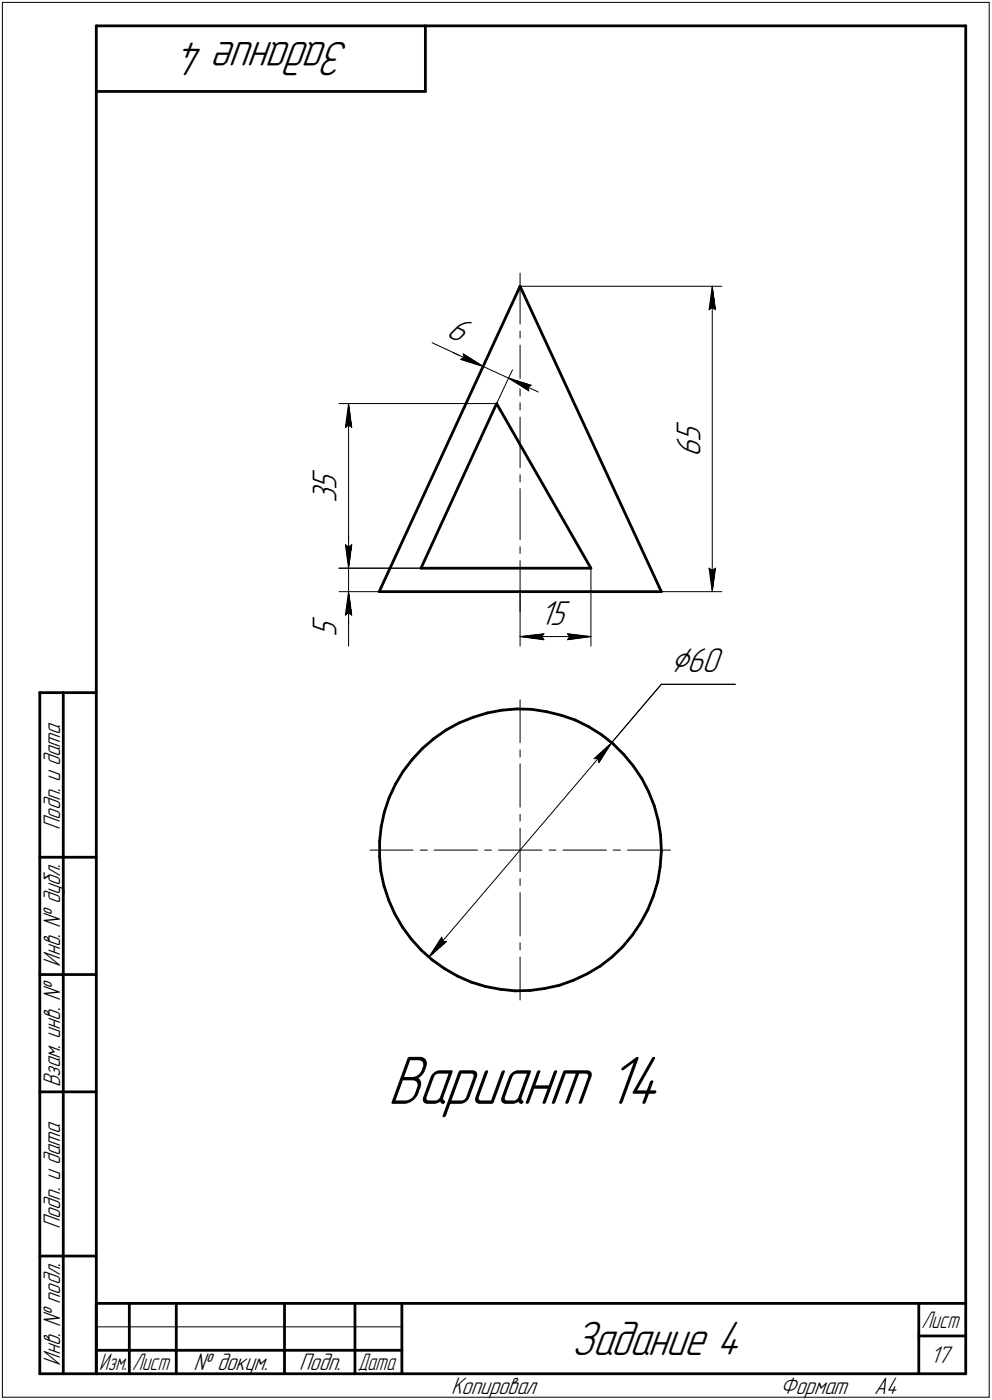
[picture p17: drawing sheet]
<svg xmlns="http://www.w3.org/2000/svg" width="211mm" height="298mm" viewBox="0 0 211 298" stroke-linecap="round" stroke-linejoin="round" font-family="sans-serif">
<defs><g id="words">
<text font-size="15.6" x="82.5" y="235">Вариант 14</text>
<g font-size="10.9">
<text x="74.4" y="9" transform="rotate(-180 74.4 9)">Задание 4</text>
<text x="121.6" y="288.5">Задание 4</text>
</g>
<text font-size="8.5" x="142.7" y="143.1">Ç60</text>
<g font-size="7.8">
<text x="94.8" y="71.5" transform="rotate(25 94.8 71.5)">6</text>
<text x="149" y="94.2" transform="rotate(-90 149 94.2)">5</text>
<text x="149" y="97.4" transform="rotate(-90 149 97.4)">6</text>
<text x="71.6" y="107.2" transform="rotate(-90 71.6 107.2)">3</text>
<text x="71.6" y="104.4" transform="rotate(-90 71.6 104.4)">5</text>
<text x="71.6" y="135.6" transform="rotate(-90 71.6 135.6)">5</text>
<text x="114.8" y="133">15</text>
</g>
<g font-size="5.4">
<text x="12.8" y="176.7" transform="rotate(-90 12.8 176.7)">Подп. и дата</text>
<text x="12.8" y="205.8" transform="rotate(-90 12.8 205.8)">Инв. № дубл.</text>
<text x="12.8" y="231.6" transform="rotate(-90 12.8 231.6)">Взам. инв. №</text>
<text x="12.8" y="261.7" transform="rotate(-90 12.8 261.7)">Подп. и дата</text>
<text x="12.8" y="290.8" transform="rotate(-90 12.8 290.8)">Инв. № подл.</text>
<text x="41.2" y="291.8">№ докум.</text>
<text x="63.6" y="291.8">Подп.</text>
<text x="198" y="290.3">17</text>
<text x="96" y="296.8">Копировал</text>
<text x="166" y="296.8">Формат</text>
<text x="186" y="296.8">A4</text>
</g>
<g font-size="5.3">
<text x="196.1" y="282.8">Лист</text>
<text x="21.1" y="291.8">Изм.</text>
<text x="28.1" y="291.8">Лист</text>
<text x="76.1" y="291.8">Дата</text>
</g>
</g></defs>
<g fill="none" stroke="#000" stroke-width=".59">
<path d="M20.5 5.5v287zM20.5 5.5h185zM20.5 19.5h70zM90.5 5.5v14zM205.5 5.5v287zM110.7 61l-30 65zM110.7 61l30 65zM105.7 85.9l20 35.1zM105.7 85.9l-16.1 35.1zM80.7 126h60zM89.6 121h36.1zM8.5 147.5v145z"/>
<path d="M8.5 147.5h12zM13.5 147.5v145zM89.9 159.3l2.4-2zM89.9 159.3l-2.2 2.4zM92.3 157.3l2.6-1.9zM94.9 155.4l2.8-1.5zM97.7 153.9l3-1.2zM100.7 152.7l3-.9zM103.7 151.8l3.1-.6zM106.8 151.2l3.2-.2zM110 151h3.2zM113.2 151l3.1 .6z"/>
<path d="M116.3 151.6l3.2 .7zM119.5 152.3l2.9 1zM122.4 153.3l2.9 1.5zM125.3 154.8l2.7 1.7zM128 156.5l2.5 1.9zM130.5 158.4l2.3 2.3zM80.8 179.2v3.2zM81.1 176l-.3 3.2zM81.8 172.9l-.7 3.1zM82.8 169.8l-1 3.1zM84.2 167l-1.4 2.8zM85.8 164.3l-1.6 2.7z"/>
<path d="M87.7 161.7l-1.9 2.6zM132.8 160.7l2 2.5zM134.8 163.2l1.8 2.6zM136.6 165.8l1.4 2.8zM138 168.6l1.2 2.9zM139.2 171.5l.8 3.2zM140 174.7l.5 3.1zM140.5 177.8l.2 3.2zM8.5 182.5h12zM80.8 182.4l.2 3.1zM81 185.5l.7 3.1zM81.7 188.6l1 3.1z"/>
<path d="M82.7 191.7l1.3 2.9zM84 194.6l1.6 2.8zM85.6 197.4l1.9 2.5zM87.5 199.9l2.1 2.4zM134.5 199.1l-2 2.5zM136.3 196.5l-1.8 2.6zM137.8 193.7l-1.5 2.8zM139 190.8l-1.2 2.9zM140 187.7l-1 3.1zM140.5 184.6l-.5 3.1zM140.7 181.4l-.2 3.2zM140.7 181v.4z"/>
<path d="M8.5 207.5h12zM89.6 202.3l2.3 2.1zM91.9 204.4l2.7 1.8zM94.6 206.2l2.8 1.7zM97.4 207.9l2.8 1.2zM100.2 209.1l3.1 1zM103.3 210.1l3.1 .6zM106.4 210.7l3.2 .3zM109.6 211l3.2-.1zM112.8 210.9l3.1-.4zM115.9 210.5l3.1-.7zM119 209.8l3.1-1.1z"/>
<path d="M122.1 208.7l2.9-1.4zM125 207.3l2.7-1.6zM127.7 205.7l2.5-1.9zM130.2 203.8l2.3-2.2zM8.5 232.5h12zM8.5 267.5h12zM20.5 277.5h185zM20.5 277.5v15zM27.5 277.5v15zM37.5 277.5v15zM60.5 277.5v15zM75.5 277.5v15z"/>
<path d="M85.5 277.5v15zM195.5 277.5v15zM8.5 292.5h12zM20.5 292.5h185zM20.5 287.5h7zM27.5 287.5h10zM37.5 287.5h23zM60.5 287.5h15zM75.5 287.5h10zM195.5 284.5h10z"/>
</g>
<g fill="none" stroke="#000" stroke-width=".21">
<path d="M.5 .5v297zM.5 .5h210zM210.5 .5v297zM110.7 58.2v10.8zM91.9 73l11 5.1zM96.4 75.1l6.5 3zM98 76.5l.7-.4zM98 76.5l4.9 1.6zM98.6 75.4l4.3 2.7zM98.6 75.4l.1 .7zM102.9 78.1l5.3 2.4zM103.6 76.2l-3.3 7.3z"/>
<path d="M109.1 78.7l-3.4 7.2zM110.7 73.5v10.8zM110.7 70.5v1.5zM110.7 61h42.9zM150.9 66l.7-.6zM151.6 61l.6 5zM151.6 65.4l.6 .6zM151.6 61l-.7 5zM151.6 61v65zM72.1 85.9h33.6zM73.5 91l.7-.5zM74.2 85.9l.6 5.1z"/>
<path d="M74.2 90.5l.6 .5zM74.2 85.9l-.7 5.1zM74.2 85.9v35.1zM108.2 80.5l4.3 2.7zM108.2 80.5l4.8 1.5zM108.2 80.5l6.4 3zM110.7 88.8v10.8zM110.7 85.8v1.5zM112.3 82.4l.2 .8zM112.3 82.4l.7-.4zM73.5 116l.7 .5zM73.5 116l.7 5z"/>
<path d="M74.2 116.5l.6-.5zM74.2 114v7zM74.8 116l-.6 5zM110.7 119.4v10.8zM110.7 116.4v1.5zM110.7 104.1v10.8zM110.7 101.1v1.5zM72.1 126h8.6zM72.1 121h33.6zM73.5 131l.7-.5zM74.2 126v11.6zM74.2 126l-.7 5z"/>
<path d="M74.2 130.5l.6 .5zM74.2 126l.6 5zM74.2 126v7zM74.2 121v5zM110.7 126v11.6zM110.7 135.6l5-.6zM110.7 135.6l5 .6zM110.7 135.6h15zM115.2 135.6l.5 .6zM115.7 135l-.5 .6zM120.7 136.2l5-.6zM120.7 135l.5 .6z"/>
<path d="M120.7 135l5 .6zM121.2 135.6l-.5 .6zM125.7 121v16.6zM140.7 126h12.9zM150.9 121l.7 5zM150.9 121l.7 .5zM151.6 121.5l.6-.5zM152.2 121l-.6 5zM110.7 149v9.2zM110.7 159.7v1.5zM130.1 158.2l-2.7 4.2zM130.1 158.2l-38.8 45.6z"/>
<path d="M140.7 145.7l-10.6 12.5zM140.7 145.7h15.8zM110.7 162.6v9.3zM110.7 173.4v1.4zM110.7 176.4v4.6zM126.4 161.5h.9zM126.4 161.5l3.7-3.3zM127.3 161.5l.1 .9zM78.7 181h9.2zM89.4 181h1.5zM92.4 181h9.2zM94 199.6l-2.7 4.2z"/>
<path d="M94 199.6l.1 .8zM103.1 181h1.5zM106.1 181h4.6zM110.7 181h4.6zM110.7 190.1v9.2zM110.7 187.1v1.5zM110.7 181v4.6zM116.8 181h1.5zM119.8 181h9.2zM130.5 181h1.5zM133.5 181h9.2zM91.3 203.8l3.7-3.3z"/>
<path d="M94.1 200.4l.9 .1zM110.7 203.8v9.1zM110.7 200.7v1.6zM.5 297.5h210zM20.5 282.5h65z"/>
</g>
<g fill="#fff" stroke="#fff" stroke-width=".21">
<path d="M82.5 223.9h60.5zM82.5 223.9h60.5zM82.5 224h60.5zM82.5 224.1h60.5zM82.5 224.2h60.5zM82.5 224.3h60.5zM82.5 224.4h60.5zM82.5 224.5h60.5zM82.5 224.5h60.5zM82.5 224.6h60.5zM82.5 224.7h60.5zM82.5 224.8h60.5zM82.5 224.9h60.5zM82.5 225h60.5zM82.5 225h60.5zM82.5 225.1h60.5zM82.5 225.2h60.5zM82.5 225.3h60.5zM82.5 225.4h60.5zM82.5 225.5h60.5zM82.5 225.6h60.5zM82.5 225.6h60.5zM82.5 225.7h60.5zM82.5 225.8h60.5zM82.5 225.9h60.5zM82.5 226h60.5zM82.5 226.1h60.5zM82.5 226.1h60.5zM82.5 226.2h60.5zM82.5 226.3h60.5zM82.5 226.4h60.5zM82.5 226.5h60.5zM82.5 226.6h60.5zM82.5 226.7h60.5zM82.5 226.7h60.5zM82.5 226.8h60.5zM82.5 226.9h60.5zM82.5 227h60.5zM82.5 227.1h60.5zM82.5 227.2h60.5zM82.5 227.2h60.5zM82.5 227.3h60.5zM82.5 227.4h60.5zM82.5 227.5h60.5zM82.5 227.6h60.5zM82.5 227.7h60.5zM82.5 227.8h60.5zM82.5 227.8h60.5zM82.5 227.9h60.5zM82.5 228h60.5zM82.5 228.1h60.5zM82.5 228.2h60.5zM82.5 228.3h60.5zM82.5 228.3h60.5zM82.5 228.4h60.5zM82.5 228.5h60.5zM82.5 228.6h60.5zM82.5 228.7h60.5zM82.5 228.8h60.5zM82.5 228.9h60.5zM82.5 228.9h60.5zM82.5 229h60.5zM82.5 229.1h60.5zM82.5 229.2h60.5zM82.5 229.3h60.5zM82.5 229.4h60.5zM82.5 229.4h60.5zM82.5 229.5h60.5zM82.5 229.6h60.5zM82.5 229.7h60.5zM82.5 229.8h60.5zM82.5 229.9h60.5zM82.5 230h60.5zM82.5 230h60.5zM82.5 230.1h60.5zM82.5 230.2h60.5zM82.5 230.3h60.5zM82.5 230.4h60.5zM82.5 230.5h60.5zM82.5 230.5h60.5zM82.5 230.6h60.5zM82.5 230.7h60.5zM82.5 230.8h60.5zM82.5 230.9h60.5zM82.5 231h60.5zM82.5 231.1h60.5zM82.5 231.1h60.5zM82.5 231.2h60.5zM82.5 231.3h60.5zM82.5 231.4h60.5zM82.5 231.5h60.5zM82.5 231.6h60.5zM82.5 231.6h60.5zM82.5 231.7h60.5zM82.5 231.8h60.5zM82.5 231.9h60.5zM82.5 232h60.5zM82.5 232.1h60.5zM82.5 232.2h60.5zM82.5 232.2h60.5zM82.5 232.3h60.5zM82.5 232.4h60.5zM82.5 232.5h60.5zM82.5 232.6h60.5zM82.5 232.7h60.5zM82.5 232.7h60.5zM82.5 232.8h60.5zM82.5 232.9h60.5zM82.5 233h60.5zM82.5 233.1h60.5zM82.5 233.2h60.5zM82.5 233.3h60.5zM82.5 233.3h60.5zM82.5 233.4h60.5zM82.5 233.5h60.5zM82.5 233.6h60.5zM82.5 233.7h60.5zM82.5 233.8h60.5zM82.5 233.8h60.5zM82.5 233.9h60.5zM82.5 234h60.5zM82.5 234.1h60.5zM82.5 234.2h60.5zM82.5 234.3h60.5zM82.5 234.4h60.5zM82.5 234.4h60.5zM82.5 234.5h60.5zM82.5 234.6h60.5zM82.5 234.7h60.5zM82.5 234.8h60.5zM82.5 234.9h60.5zM82.5 234.9h60.5zM82.5 235h60.5zM82.5 235.1h60.5zM82.5 235.2h60.5zM82.5 235.3h60.5zM82.5 235.4h60.5zM82.5 235.5h60.5zM82.5 235.5h60.5zM82.5 235.6h60.5zM82.5 235.7h60.5zM82.5 235.8h60.5zM82.5 235.9h60.5zM82.5 236h60.5zM82.5 236.1h60.5zM82.5 236.1h60.5zM82.5 236.2h60.5zM82.5 236.3h60.5zM82.5 236.4h60.5zM82.5 236.5h60.5zM82.5 236.6h60.5zM82.5 236.6h60.5zM82.5 236.7h60.5zM82.5 236.8h60.5zM82.5 236.9h60.5zM82.5 237h60.5zM82.5 237.1h60.5zM82.5 237.2h60.5zM82.5 237.2h60.5zM82.5 237.3h60.5zM82.5 237.4h60.5zM82.5 237.5h60.5zM82.5 237.6h60.5zM82.5 237.7h60.5zM82.5 237.7h60.5zM82.5 237.8h60.5zM82.5 237.9h60.5zM82.5 238h60.5z"/>
<path d="M93.9 199h.2zM93.8 199.1h.3zM93.8 199.1h.4zM93.7 199.2h.6zM93.6 199.3h.9zM93.6 199.4h1zM93.6 199.5h1.1zM93.5 199.6h1.2zM93.5 199.6h1.3zM93.4 199.7h1.6zM93.3 199.8h1.8zM93.3 199.9h1.9zM93.2 200h2zM93.1 200.1h2.3zM93.1 200.2h2.4zM93 200.2h2.6zM93 200.3h2.7zM93 200.4h2.8zM92.9 200.5h2.8zM92.9 200.6h2.7zM92.8 200.7h2.7zM92.7 200.7h2.7zM92.7 200.8h2.6zM92.6 200.9h2.6zM92.5 201h2.7zM92.5 201.1h2.6zM92.5 201.2h2.5zM92.4 201.3h2.4zM92.4 201.3h2.3zM92.3 201.4h2.4zM92.2 201.5h2.4zM92.2 201.6h2.3zM92.1 201.7h2.3zM92 201.8h2.3zM92 201.8h2.2zM91.9 201.9h2.2zM91.9 202h2.2zM91.9 202.1h2zM91.9 202.2h1.9zM91.8 202.3h1.9zM91.8 202.4h1.8zM91.8 202.4h1.8zM91.7 202.5h1.8zM91.7 202.6h1.7zM91.7 202.7h1.6zM91.6 202.8h1.6zM91.6 202.9h1.5zM91.6 202.9h1.4zM91.5 203h1.3zM91.5 203.1h1.1zM91.5 203.2h1zM91.4 203.3h.9zM91.4 203.4h.7zM91.4 203.5h.5zM91.4 203.5h.4zM91.4 203.6h.2z"/>
<path d="M130 158.2h.1zM129.8 158.3h.3zM129.6 158.4h.4zM129.5 158.5h.5zM129.3 158.6h.7zM129.1 158.7h.9zM128.9 158.7h1.1zM128.8 158.8h1.2zM128.6 158.9h1.3zM128.4 159h1.5zM128.4 159.1h1.5zM128.3 159.2h1.5zM128.2 159.3h1.6zM128.1 159.3h1.7zM128 159.4h1.7zM127.9 159.5h1.8zM127.8 159.6h1.9zM127.8 159.7h1.8zM127.7 159.8h1.9zM127.5 159.9h2.1zM127.4 159.9h2.1zM127.3 160h2.2zM127.3 160.1h2.2zM127.2 160.2h2.3zM127.1 160.3h2.3zM127 160.4h2.3zM126.9 160.4h2.4zM126.8 160.5h2.4zM126.7 160.6h2.4zM126.6 160.7h2.5zM126.5 160.8h2.5zM126.4 160.9h2.5zM126.3 161h2.6zM126.2 161h2.7zM126.2 161.1h2.6zM126.1 161.2h2.7zM126 161.3h2.7zM125.9 161.4h2.7zM125.8 161.5h2.8zM125.6 161.5h2.9zM125.8 161.6h2.7zM125.9 161.7h2.5zM126 161.8h2.4zM126.1 161.9h2.3zM126.2 162h2.1zM126.3 162.1h1.9zM126.4 162.1h1.8zM126.5 162.2h1.6zM126.6 162.3h1.4zM126.7 162.4h1.3zM126.8 162.5h1.1zM126.9 162.6h.9zM127 162.6h.8zM127.2 162.7h.6zM127.3 162.8h.4zM127.3 162.9h.4zM127.4 163h.2z"/>
<path d="M142.7 137.3h11.7zM142.7 137.4h11.7zM142.7 137.5h11.7zM142.7 137.6h11.7zM142.7 137.7h11.7zM142.7 137.8h11.7zM142.7 137.8h11.7zM142.7 137.9h11.7zM142.7 138h11.7zM142.7 138.1h11.7zM142.7 138.2h11.7zM142.7 138.3h11.7zM142.7 138.3h11.7zM142.7 138.4h11.7zM142.7 138.5h11.7zM142.7 138.6h11.7zM142.7 138.7h11.7zM142.7 138.8h11.7zM142.7 138.9h11.7zM142.7 138.9h11.7zM142.7 139h11.7zM142.7 139.1h11.7zM142.7 139.2h11.7zM142.7 139.3h11.7zM142.7 139.4h11.7zM142.7 139.4h11.7zM142.7 139.5h11.7zM142.7 139.6h11.7zM142.7 139.7h11.7zM142.7 139.8h11.7zM142.7 139.9h11.7zM142.7 140h11.7zM142.7 140h11.7zM142.7 140.1h11.7zM142.7 140.2h11.7zM142.7 140.3h11.7zM142.7 140.4h11.7zM142.7 140.5h11.7zM142.7 140.5h11.7zM142.7 140.6h11.7zM142.7 140.7h11.7zM142.7 140.8h11.7zM142.7 140.9h11.7zM142.7 141h11.7zM142.7 141.1h11.7zM142.7 141.1h11.7zM142.7 141.2h11.7zM142.7 141.3h11.7zM142.7 141.4h11.7zM142.7 141.5h11.7zM142.7 141.6h11.7zM142.7 141.6h11.7zM142.7 141.7h11.7zM142.7 141.8h11.7zM142.7 141.9h11.7zM142.7 142h11.7zM142.7 142.1h11.7zM142.7 142.2h11.7zM142.7 142.2h11.7zM142.7 142.3h11.7zM142.7 142.4h11.7zM142.7 142.5h11.7zM142.7 142.6h11.7zM142.7 142.7h11.7zM142.7 142.7h11.7zM142.7 142.8h11.7zM142.7 142.9h11.7zM142.7 143h11.7zM142.7 143.1h11.7zM142.7 143.2h11.7zM142.7 143.3h11.7zM142.7 143.3h11.7zM142.7 143.4h11.7zM142.7 143.5h11.7zM142.7 143.6h11.7zM142.7 143.7h11.7zM142.7 143.8h11.7zM142.7 143.8h11.7zM142.7 143.9h11.7zM142.7 144h11.7zM142.7 144.1h11.7zM142.7 144.2h11.7zM142.7 144.3h11.7zM142.7 144.4h11.7zM142.7 144.4h11.7zM142.7 144.5h11.7zM142.7 144.6h11.7z"/>
<path d="M143.4 89.6h7.1zM143.4 89.7h7.1zM143.4 89.7h7.1zM143.4 89.8h7.1zM143.4 89.9h7.1zM143.4 90h7.1zM143.4 90.1h7.1zM143.4 90.2h7.1zM143.4 90.3h7.1zM143.4 90.3h7.1zM143.4 90.4h7.1zM143.4 90.5h7.1zM143.4 90.6h7.1zM143.4 90.7h7.1zM143.4 90.8h7.1zM143.4 90.8h7.1zM143.4 90.9h7.1zM143.4 91h7.1zM143.4 91.1h7.1zM143.4 91.2h7.1zM143.4 91.3h7.1zM143.4 91.4h7.1zM143.4 91.4h7.1zM143.4 91.5h7.1zM143.4 91.6h7.1zM143.4 91.7h7.1zM143.4 91.8h7.1zM143.4 91.9h7.1zM143.4 91.9h7.1zM143.4 92h7.1zM143.4 92.1h7.1zM143.4 92.2h7.1zM143.4 92.3h7.1zM143.4 92.4h7.1zM143.4 92.5h7.1zM143.4 92.5h7.1zM143.4 92.6h7.1zM143.4 92.7h7.1zM143.4 92.8h7.1zM143.4 92.9h7.1zM143.4 93h7.1zM143.4 93h7.1zM143.4 93.1h7.1zM143.4 93.2h7.1zM143.4 93.3h7.1zM143.4 93.4h7.1zM143.4 93.5h7.1zM143.4 93.6h7.1zM143.4 93.6h7.1zM143.4 93.7h7.1zM143.4 93.8h7.1zM143.4 93.9h7.1zM143.4 94h7.1zM143.4 94.1h7.1zM143.4 94.1h7.1zM143.4 94.2h7.1zM143.4 94.3h7.1zM143.4 94.4h7.1zM143.4 94.5h7.1zM143.4 94.6h7.1zM143.4 94.7h7.1zM143.4 94.7h7.1zM143.4 94.8h7.1zM143.4 94.9h7.1zM143.4 95h7.1zM143.4 95.1h7.1zM143.4 95.2h7.1zM143.4 95.2h7.1zM143.4 95.3h7.1zM143.4 95.4h7.1zM143.4 95.5h7.1zM143.4 95.6h7.1zM143.4 95.7h7.1zM143.4 95.8h7.1zM143.4 95.8h7.1zM143.4 95.9h7.1zM143.4 96h7.1zM143.4 96.1h7.1zM143.4 96.2h7.1zM143.4 96.3h7.1zM143.4 96.4h7.1zM143.4 96.4h7.1zM143.4 96.5h7.1zM143.4 96.6h7.1zM143.4 96.7h7.1zM143.4 96.8h7.1zM143.4 96.9h7.1zM143.4 96.9h7.1zM143.4 97h7.1zM143.4 97.1h7.1zM143.4 97.2h7.1zM143.4 97.3h7.1z"/>
<path d="M150.4 120.5h2.4zM150.5 120.6h2.3zM150.5 120.6h2.3zM150.5 120.7h2.3zM150.5 120.8h2.3zM150.5 120.9h2.3zM150.5 121h2.3zM150.5 121.1h2.3zM150.5 121.2h2.2zM150.5 121.2h2.2zM150.5 121.3h2.2zM150.5 121.4h2.2zM150.5 121.5h2.2zM150.5 121.6h2.2zM150.5 121.7h2.2zM150.5 121.8h2.2zM150.5 121.8h2.2zM150.5 121.9h2.2zM150.6 122h2.1zM150.6 122.1h2.1zM150.6 122.2h2.1zM150.6 122.3h2.1zM150.6 122.3h2zM150.6 122.4h2zM150.6 122.5h2zM150.6 122.6h2zM150.6 122.7h2zM150.7 122.8h1.9zM150.7 122.9h1.9zM150.7 122.9h1.9zM150.7 123h1.8zM150.7 123.1h1.8zM150.7 123.2h1.8zM150.7 123.3h1.8zM150.7 123.4h1.8zM150.7 123.4h1.8zM150.8 123.5h1.7zM150.8 123.6h1.6zM150.8 123.7h1.6zM150.8 123.8h1.6zM150.8 123.9h1.6zM150.8 124h1.6zM150.8 124h1.6zM150.8 124.1h1.6zM150.8 124.2h1.5zM150.9 124.3h1.4zM150.9 124.4h1.4zM151 124.5h1.2zM151 124.5h1.2zM151 124.6h1.1zM151 124.7h1.1zM151 124.8h1.1zM151.1 124.9h1zM151.1 125h1zM151.2 125.1h.8zM151.2 125.1h.8zM151.3 125.2h.6zM151.3 125.3h.6zM151.3 125.4h.5zM151.4 125.5h.4zM151.4 125.6h.4zM151.5 125.6h.2zM151.5 125.7h.2z"/>
<path d="M151.5 61.2h.2zM151.5 61.3h.2zM151.4 61.4h.4zM151.4 61.5h.4zM151.3 61.6h.5zM151.3 61.6h.6zM151.3 61.7h.6zM151.2 61.8h.8zM151.2 61.9h.8zM151.1 62h1zM151.1 62.1h1zM151 62.1h1.1zM151 62.2h1.1zM151 62.3h1.1zM151 62.4h1.2zM151 62.5h1.2zM150.9 62.6h1.4zM150.9 62.7h1.4zM150.8 62.7h1.5zM150.8 62.8h1.6zM150.8 62.9h1.6zM150.8 63h1.6zM150.8 63.1h1.6zM150.8 63.2h1.6zM150.8 63.2h1.6zM150.8 63.3h1.6zM150.8 63.4h1.7zM150.7 63.5h1.8zM150.7 63.6h1.8zM150.7 63.7h1.8zM150.7 63.8h1.8zM150.7 63.8h1.8zM150.7 63.9h1.8zM150.7 64h1.9zM150.7 64.1h1.9zM150.7 64.2h1.9zM150.6 64.3h2zM150.6 64.3h2zM150.6 64.4h2zM150.6 64.5h2zM150.6 64.6h2zM150.6 64.7h2.1zM150.6 64.8h2.1zM150.6 64.9h2.1zM150.6 64.9h2.1zM150.5 65h2.2zM150.5 65.1h2.2zM150.5 65.2h2.2zM150.5 65.3h2.2zM150.5 65.4h2.2zM150.5 65.4h2.2zM150.5 65.5h2.2zM150.5 65.6h2.2zM150.5 65.7h2.2zM150.5 65.8h2.2zM150.5 65.9h2.3zM150.5 66h2.3zM150.5 66h2.3zM150.5 66.1h2.3zM150.5 66.2h2.3zM150.5 66.3h2.3zM150.5 66.4h2.3z"/>
<path d="M66 131h7.2zM66 131.1h7.2zM66 131.1h7.2zM66 131.2h7.2zM66 131.3h7.2zM66 131.4h7.2zM66 131.5h7.2zM66 131.6h7.2zM66 131.7h7.2zM66 131.7h7.2zM66 131.8h7.2zM66 131.9h7.2zM66 132h7.2zM66 132.1h7.2zM66 132.2h7.2zM66 132.2h7.2zM66 132.3h7.2zM66 132.4h7.2zM66 132.5h7.2zM66 132.6h7.2zM66 132.7h7.2zM66 132.8h7.2zM66 132.8h7.2zM66 132.9h7.2zM66 133h7.2zM66 133.1h7.2zM66 133.2h7.2zM66 133.3h7.2zM66 133.3h7.2zM66 133.4h7.2zM66 133.5h7.2zM66 133.6h7.2zM66 133.7h7.2zM66 133.8h7.2zM66 133.9h7.2zM66 133.9h7.2zM66 134h7.2zM66 134.1h7.2zM66 134.2h7.2zM66 134.3h7.2zM66 134.4h7.2zM66 134.5h7.2zM66 134.5h7.2zM66 134.6h7.2zM66 134.7h7.2zM66 134.8h7.2zM66 134.9h7.2zM66 135h7.2zM66 135h7.2zM66 135.1h7.2zM66 135.2h7.2zM66 135.3h7.2zM66 135.4h7.2zM66 135.5h7.2z"/>
<path d="M74.1 126.2h.2zM74.1 126.3h.2zM74 126.4h.4zM74 126.5h.4zM73.9 126.6h.5zM73.9 126.7h.6zM73.9 126.7h.6zM73.8 126.8h.8zM73.8 126.9h.8zM73.7 127h1zM73.7 127.1h1zM73.7 127.2h1zM73.7 127.3h1.1zM73.7 127.3h1.1zM73.6 127.4h1.2zM73.6 127.5h1.2zM73.5 127.6h1.4zM73.5 127.7h1.4zM73.4 127.8h1.5zM73.4 127.8h1.6zM73.4 127.9h1.6zM73.4 128h1.6zM73.4 128.1h1.6zM73.4 128.2h1.6zM73.4 128.3h1.6zM73.4 128.4h1.6zM73.4 128.4h1.7zM73.3 128.5h1.8zM73.3 128.6h1.8zM73.3 128.7h1.8zM73.3 128.8h1.8zM73.3 128.9h1.8zM73.3 128.9h1.8zM73.3 129h1.9zM73.3 129.1h1.9zM73.3 129.2h1.9zM73.2 129.3h2zM73.2 129.4h2zM73.2 129.5h2zM73.2 129.5h2zM73.2 129.6h2zM73.2 129.7h2.1zM73.2 129.8h2.1zM73.2 129.9h2.1zM73.2 130h2.1zM73.2 130h2.1zM73.2 130.1h2.1zM73.2 130.2h2.1zM73.2 130.3h2.2zM73.2 130.4h2.2zM73.2 130.5h2.2zM73.2 130.6h2.2zM73.2 130.6h2.2zM73.2 130.7h2.2zM73.1 130.8h2.3zM73.1 130.9h2.3zM73.1 131h2.3zM73.1 131.1h2.3zM73.1 131.1h2.3zM73.1 131.2h2.3zM73.1 131.3h2.3zM73.1 131.4h2.3z"/>
<path d="M73 115.5h2.4zM73.1 115.6h2.3zM73.1 115.7h2.3zM73.1 115.7h2.3zM73.1 115.8h2.3zM73.1 115.9h2.3zM73.1 116h2.3zM73.1 116.1h2.3zM73.1 116.2h2.3zM73.2 116.2h2.2zM73.2 116.3h2.2zM73.2 116.4h2.2zM73.2 116.5h2.2zM73.2 116.6h2.2zM73.2 116.7h2.2zM73.2 116.8h2.1zM73.2 116.8h2.1zM73.2 116.9h2.1zM73.2 117h2.1zM73.2 117.1h2.1zM73.2 117.2h2.1zM73.2 117.3h2.1zM73.2 117.3h2zM73.2 117.4h2zM73.2 117.5h2zM73.2 117.6h2zM73.2 117.7h2zM73.3 117.8h1.9zM73.3 117.9h1.9zM73.3 117.9h1.9zM73.3 118h1.8zM73.3 118.1h1.8zM73.3 118.2h1.8zM73.3 118.3h1.8zM73.3 118.4h1.8zM73.3 118.4h1.8zM73.4 118.5h1.7zM73.4 118.6h1.6zM73.4 118.7h1.6zM73.4 118.8h1.6zM73.4 118.9h1.6zM73.4 119h1.6zM73.4 119h1.6zM73.4 119.1h1.6zM73.4 119.2h1.5zM73.5 119.3h1.4zM73.5 119.4h1.4zM73.6 119.5h1.2zM73.6 119.5h1.2zM73.7 119.6h1.1zM73.7 119.7h1.1zM73.7 119.8h1zM73.7 119.9h1zM73.7 120h1zM73.8 120.1h.8zM73.8 120.1h.8zM73.9 120.2h.6zM73.9 120.3h.6zM73.9 120.4h.5zM74 120.5h.4zM74 120.6h.4zM74.1 120.6h.2zM74.1 120.7h.2z"/>
<path d="M66 99.8h7.2zM66 99.9h7.2zM66 100h7.2zM66 100.1h7.2zM66 100.2h7.2zM66 100.2h7.2zM66 100.3h7.2zM66 100.4h7.2zM66 100.5h7.2zM66 100.6h7.2zM66 100.7h7.2zM66 100.8h7.2zM66 100.8h7.2zM66 100.9h7.2zM66 101h7.2zM66 101.1h7.2zM66 101.2h7.2zM66 101.3h7.2zM66 101.3h7.2zM66 101.4h7.2zM66 101.5h7.2zM66 101.6h7.2zM66 101.7h7.2zM66 101.8h7.2zM66 101.9h7.2zM66 101.9h7.2zM66 102h7.2zM66 102.1h7.2zM66 102.2h7.2zM66 102.3h7.2zM66 102.4h7.2zM66 102.4h7.2zM66 102.5h7.2zM66 102.6h7.2zM66 102.7h7.2zM66 102.8h7.2zM66 102.9h7.2zM66 103h7.2zM66 103h7.2zM66 103.1h7.2zM66 103.2h7.2zM66 103.3h7.2zM66 103.4h7.2zM66 103.5h7.2zM66 103.5h7.2zM66 103.6h7.2zM66 103.7h7.2zM66 103.8h7.2zM66 103.9h7.2zM66 104h7.2zM66 104.1h7.2zM66 104.1h7.2zM66 104.2h7.2zM66 104.3h7.2zM66 104.4h7.2zM66 104.5h7.2zM66 104.6h7.2zM66 104.6h7.2zM66 104.7h7.2zM66 104.8h7.2zM66 104.9h7.2zM66 105h7.2zM66 105.1h7.2zM66 105.2h7.2zM66 105.2h7.2zM66 105.3h7.2zM66 105.4h7.2zM66 105.5h7.2zM66 105.6h7.2zM66 105.7h7.2zM66 105.7h7.2zM66 105.8h7.2zM66 105.9h7.2zM66 106h7.2zM66 106.1h7.2zM66 106.2h7.2zM66 106.3h7.2zM66 106.3h7.2zM66 106.4h7.2zM66 106.5h7.2zM66 106.6h7.2zM66 106.7h7.2zM66 106.8h7.2zM66 106.8h7.2zM66 106.9h7.2zM66 107h7.2zM66 107.1h7.2z"/>
<path d="M73 115.5h2.4zM73.1 115.6h2.3zM73.1 115.7h2.3zM73.1 115.7h2.3zM73.1 115.8h2.3zM73.1 115.9h2.3zM73.1 116h2.3zM73.1 116.1h2.3zM73.1 116.2h2.3zM73.2 116.2h2.2zM73.2 116.3h2.2zM73.2 116.4h2.2zM73.2 116.5h2.2zM73.2 116.6h2.2zM73.2 116.7h2.2zM73.2 116.8h2.1zM73.2 116.8h2.1zM73.2 116.9h2.1zM73.2 117h2.1zM73.2 117.1h2.1zM73.2 117.2h2.1zM73.2 117.3h2.1zM73.2 117.3h2zM73.2 117.4h2zM73.2 117.5h2zM73.2 117.6h2zM73.2 117.7h2zM73.3 117.8h1.9zM73.3 117.9h1.9zM73.3 117.9h1.9zM73.3 118h1.8zM73.3 118.1h1.8zM73.3 118.2h1.8zM73.3 118.3h1.8zM73.3 118.4h1.8zM73.3 118.4h1.8zM73.4 118.5h1.7zM73.4 118.6h1.6zM73.4 118.7h1.6zM73.4 118.8h1.6zM73.4 118.9h1.6zM73.4 119h1.6zM73.4 119h1.6zM73.4 119.1h1.6zM73.4 119.2h1.5zM73.5 119.3h1.4zM73.5 119.4h1.4zM73.6 119.5h1.2zM73.6 119.5h1.2zM73.7 119.6h1.1zM73.7 119.7h1.1zM73.7 119.8h1zM73.7 119.9h1zM73.7 120h1zM73.8 120.1h.8zM73.8 120.1h.8zM73.9 120.2h.6zM73.9 120.3h.6zM73.9 120.4h.5zM74 120.5h.4zM74 120.6h.4zM74.1 120.6h.2zM74.1 120.7h.2z"/>
<path d="M74.1 86.2h.2zM74.1 86.3h.2zM74 86.4h.4zM74 86.4h.4zM74 86.5h.4zM73.9 86.6h.6zM73.9 86.7h.6zM73.8 86.8h.8zM73.8 86.9h.8zM73.8 87h.8zM73.7 87h1zM73.7 87.1h1zM73.7 87.2h1.1zM73.7 87.3h1.1zM73.7 87.4h1.1zM73.6 87.5h1.2zM73.6 87.5h1.2zM73.5 87.6h1.4zM73.5 87.7h1.4zM73.4 87.8h1.5zM73.4 87.9h1.6zM73.4 88h1.6zM73.4 88.1h1.6zM73.4 88.1h1.6zM73.4 88.2h1.6zM73.4 88.3h1.6zM73.4 88.4h1.6zM73.4 88.5h1.7zM73.3 88.6h1.8zM73.3 88.6h1.8zM73.3 88.7h1.8zM73.3 88.8h1.8zM73.3 88.9h1.8zM73.3 89h1.8zM73.3 89.1h1.9zM73.3 89.2h1.9zM73.3 89.2h1.9zM73.2 89.3h2zM73.2 89.4h2zM73.2 89.5h2zM73.2 89.6h2zM73.2 89.7h2.1zM73.2 89.7h2.1zM73.2 89.8h2.1zM73.2 89.9h2.1zM73.2 90h2.1zM73.2 90.1h2.1zM73.2 90.2h2.1zM73.2 90.3h2.2zM73.2 90.3h2.2zM73.2 90.4h2.2zM73.2 90.5h2.2zM73.2 90.6h2.2zM73.2 90.7h2.2zM73.1 90.8h2.3zM73.1 90.8h2.3zM73.1 90.9h2.3zM73.1 91h2.3zM73.1 91.1h2.3zM73.1 91.2h2.3zM73.1 91.3h2.3zM73.1 91.4h2.3z"/>
<path d="M97.2 66.5h.3zM97.2 66.6h.4zM97.1 66.7h.7zM97.1 66.8h.9zM97 66.9h1.1zM97 67h1.3zM96.9 67.1h1.6zM96.9 67.1h1.7zM96.9 67.2h2zM96.9 67.3h2.2zM96.8 67.4h2.4zM96.8 67.5h2.6zM96.7 67.6h2.9zM96.7 67.6h3zM96.6 67.7h3.3zM96.6 67.8h3.5zM96.5 67.9h3.8zM96.5 68h4zM96.4 68.1h4.3zM96.4 68.2h4.4zM96.4 68.2h4.6zM96.4 68.3h4.8zM96.4 68.4h4.9zM96.3 68.5h5.2zM96.3 68.6h5.4zM96.2 68.7h5.5zM96.2 68.7h5.5zM96.1 68.8h5.5zM96.1 68.9h5.5zM96 69h5.5zM96 69.1h5.5zM95.9 69.2h5.5zM95.9 69.3h5.5zM95.8 69.3h5.5zM95.8 69.4h5.5zM95.8 69.5h5.5zM95.8 69.6h5.5zM95.7 69.7h5.6zM95.7 69.8h5.5zM95.7 69.8h5.5zM95.6 69.9h5.5zM95.6 70h5.5zM95.5 70.1h5.5zM95.5 70.2h5.5zM95.4 70.3h5.5zM95.4 70.4h5.5zM95.3 70.4h5.5zM95.3 70.5h5.5zM95.2 70.6h5.6zM95.2 70.7h5.6zM95.2 70.8h5.6zM95.2 70.9h5.5zM95.1 71h5.6zM95.1 71h5.5zM95 71.1h5.6zM95 71.2h5.5zM94.9 71.3h5.6zM94.9 71.4h5.5zM94.9 71.5h5.5zM94.8 71.5h5.5zM94.8 71.6h5.5zM94.7 71.7h5.5zM94.7 71.8h5.5zM94.7 71.9h5.5zM94.7 72h5.5zM94.6 72.1h5.6zM94.6 72.1h5.5zM94.5 72.2h5.6zM94.5 72.3h5.5zM94.4 72.4h5.6zM94.4 72.5h5.5zM94.3 72.6h5.6zM94.3 72.6h5.5zM94.2 72.7h5.6zM94.2 72.8h5.5zM94.1 72.9h5.6zM94.4 73h5.3zM94.6 73.1h5.1zM94.7 73.2h5zM94.9 73.2h4.7zM95.1 73.3h4.5zM95.2 73.4h4.3zM95.5 73.5h4zM95.7 73.6h3.7zM95.8 73.7h3.6zM96 73.7h3.3zM96.2 73.8h3.1zM96.4 73.9h2.8zM96.6 74h2.6zM96.8 74.1h2.4zM96.9 74.2h2.2zM97.1 74.3h2zM97.3 74.3h1.8zM97.5 74.4h1.6zM97.7 74.5h1.3zM97.9 74.6h1.1zM98 74.7h.9zM98.2 74.8h.7zM98.4 74.8h.4zM98.6 74.9h.2z"/>
<path d="M108.3 80.6h1.9zM108.4 80.7h2.1zM108.5 80.8h2.2zM108.5 80.9h2.5zM108.6 80.9h2.7zM108.7 81h2.9zM108.8 81.1h3zM108.9 81.2h3.2zM109 81.3h3.4zM109.1 81.4h3.6zM109.1 81.4h3.8zM109.2 81.5h4zM109.3 81.6h4.2zM109.4 81.7h4.3zM109.5 81.8h4.2zM109.6 81.9h4.1zM109.6 82h4zM109.7 82h3.9zM109.9 82.1h3.6zM110 82.2h3.5zM110.2 82.3h3.3zM110.3 82.4h3.2zM110.4 82.5h3zM110.6 82.5h2.8zM110.7 82.6h2.6zM110.8 82.7h2.5zM111 82.8h2.2zM111.1 82.9h2.1zM111.3 83h1.9zM111.3 83.1h1.8zM111.5 83.1h1.6zM111.7 83.2h1.3zM111.8 83.3h1.2zM111.9 83.4h1zM112 83.5h.9zM112.2 83.6h.7zM112.4 83.7h.5zM112.4 83.7h.4zM112.6 83.8h.2z"/>
<path d="M98.4 74.7h.2zM98.4 74.8h.3zM98.3 74.8h.5zM98.3 74.9h.7zM98.2 75h.9zM98.2 75.1h1zM98.1 75.2h1.2zM98.1 75.3h1.4zM98 75.4h1.6zM98 75.4h1.7zM98 75.5h1.8zM98 75.6h2zM97.9 75.7h2.3zM97.9 75.8h2.3zM97.8 75.9h2.6zM97.8 75.9h2.7zM97.7 76h3zM97.7 76.1h3.1zM97.6 76.2h3.3zM97.6 76.3h3.4zM97.5 76.4h3.7zM97.5 76.5h3.8zM97.5 76.5h3.9zM97.5 76.6h4zM97.4 76.7h4.2zM97.4 76.8h4.3zM97.3 76.9h4.5zM97.6 77h4.3zM97.9 77h4zM98.1 77.1h3.9zM98.5 77.2h3.6zM98.7 77.3h3.5zM99 77.4h3.3zM99.3 77.5h3.1zM99.6 77.6h2.8zM99.8 77.6h2.7zM100.2 77.7h2.4zM100.4 77.8h2.3zM100.7 77.9h2.1zM100.9 78h2z"/>
<path d="M114.8 127.4h6.8zM114.8 127.5h6.8zM114.8 127.6h6.8zM114.8 127.7h6.8zM114.8 127.8h6.8zM114.8 127.8h6.8zM114.8 127.9h6.8zM114.8 128h6.8zM114.8 128.1h6.8zM114.8 128.2h6.8zM114.8 128.3h6.8zM114.8 128.4h6.8zM114.8 128.4h6.8zM114.8 128.5h6.8zM114.8 128.6h6.8zM114.8 128.7h6.8zM114.8 128.8h6.8zM114.8 128.9h6.8zM114.8 128.9h6.8zM114.8 129h6.8zM114.8 129.1h6.8zM114.8 129.2h6.8zM114.8 129.3h6.8zM114.8 129.4h6.8zM114.8 129.5h6.8zM114.8 129.5h6.8zM114.8 129.6h6.8zM114.8 129.7h6.8zM114.8 129.8h6.8zM114.8 129.9h6.8zM114.8 130h6.8zM114.8 130h6.8zM114.8 130.1h6.8zM114.8 130.2h6.8zM114.8 130.3h6.8zM114.8 130.4h6.8zM114.8 130.5h6.8zM114.8 130.6h6.8zM114.8 130.6h6.8zM114.8 130.7h6.8zM114.8 130.8h6.8zM114.8 130.9h6.8zM114.8 131h6.8zM114.8 131.1h6.8zM114.8 131.1h6.8zM114.8 131.2h6.8zM114.8 131.3h6.8zM114.8 131.4h6.8zM114.8 131.5h6.8zM114.8 131.6h6.8zM114.8 131.7h6.8zM114.8 131.7h6.8zM114.8 131.8h6.8zM114.8 131.9h6.8zM114.8 132h6.8zM114.8 132.1h6.8zM114.8 132.2h6.8zM114.8 132.2h6.8zM114.8 132.3h6.8zM114.8 132.4h6.8zM114.8 132.5h6.8zM114.8 132.6h6.8zM114.8 132.7h6.8zM114.8 132.8h6.8zM114.8 132.8h6.8zM114.8 132.9h6.8zM114.8 133h6.8zM114.8 133.1h6.8zM114.8 133.2h6.8zM114.8 133.3h6.8zM114.8 133.3h6.8zM114.8 133.4h6.8zM114.8 133.5h6.8zM114.8 133.6h6.8zM114.8 133.7h6.8zM114.8 133.8h6.8zM114.8 133.9h6.8zM114.8 133.9h6.8zM114.8 134h6.8zM114.8 134.1h6.8zM114.8 134.2h6.8zM114.8 134.3h6.8zM114.8 134.4h6.8zM114.8 134.5h6.8z"/>
<path d="M115.6 134.5h.6zM115 134.5h1.2zM114.4 134.6h1.8zM113.8 134.7h2.4zM113.2 134.8h3zM112.5 134.9h3.7zM112.4 135h3.8zM112.1 135h4.1zM111.8 135.1h4.4zM111.6 135.2h4.6zM111.4 135.3h4.8zM111.2 135.4h5zM110.9 135.5h5.3zM110.7 135.6h5.5zM110.9 135.6h5.3zM111.1 135.7h5.1zM111.3 135.8h4.9zM111.5 135.9h4.7zM111.8 136h4.4zM111.9 136.1h4.3zM112.2 136.1h4zM112.4 136.2h3.8zM112.5 136.3h3.7zM113.2 136.4h3zM113.8 136.5h2.4zM114.4 136.6h1.8zM115 136.7h1.2zM115.6 136.7h.6z"/>
<path d="M120.2 134.5h.7zM120.2 134.5h1.3zM120.2 134.6h1.9zM120.2 134.7h2.6zM120.2 134.8h3.2zM120.2 134.9h3.8zM120.2 135h4zM120.2 135h4.3zM120.2 135.1h4.4zM120.2 135.2h4.7zM120.2 135.3h4.9zM120.2 135.4h5.1zM120.2 135.5h5.4zM120.2 135.6h5.5zM120.2 135.6h5.4zM120.2 135.7h5.2zM120.2 135.8h4.9zM120.2 135.9h4.8zM120.2 136h4.6zM120.2 136.1h4.3zM120.2 136.1h4.2zM120.2 136.2h4zM120.2 136.3h3.8zM120.2 136.4h3.2zM120.2 136.5h2.6zM120.2 136.6h1.9zM120.2 136.7h1.3zM120.2 136.7h.7z"/>
</g>
<g fill="#000" stroke="#000" stroke-width=".21">
<path d="M98.6 75.5h.3zM98.6 75.6h.4zM98.6 75.7h.5zM98.7 75.8h.5zM98.7 75.9h.7zM98.7 75.9h.9zM98.7 76h1zM98.7 76.1h1.1zM99 76.2h.9zM99.1 76.3h1zM99.3 76.4h.9zM99.5 76.5h.8zM99.7 76.5h.8zM99.8 76.6h.8zM100 76.7h.8zM100.2 76.8h.7zM100.4 76.9h.6zM100.6 77h.6zM100.8 77h.5zM100.9 77.1h.5zM101.1 77.2h.5zM101.3 77.3h.4zM101.4 77.4h.5zM101.7 77.5h.2zM101.9 77.6h.2zM102 77.6h.3zM102.2 77.7h.2zM102.4 77.8h.1z"/>
<path d="M98.6 76.2h.4zM98.5 76.3h.6zM98.4 76.4h.9zM98.2 76.5h1.3zM98 76.5h1.7zM98.4 76.6h1.4zM98.6 76.7h1.4zM98.9 76.8h1.3zM99.1 76.9h1.3zM99.4 77h1.2zM99.7 77h1.1zM100 77.1h.9zM100.2 77.2h.9zM100.5 77.3h.8zM100.8 77.4h.6zM101 77.5h.7zM101.3 77.6h.6zM101.6 77.6h.4zM101.9 77.7h.3zM102.1 77.8h.3zM102.4 77.9h.1z"/>
<path d="M151.4 62.2h.2zM151.4 62.3h.2zM151.4 62.4h.2zM151.4 62.5h.2zM151.4 62.6h.2zM151.4 62.7h.2zM151.4 62.7h.2zM151.4 62.8h.2zM151.3 62.9h.3zM151.3 63h.3zM151.3 63.1h.3zM151.3 63.2h.3zM151.3 63.2h.3zM151.3 63.3h.3zM151.3 63.4h.3zM151.2 63.5h.4zM151.2 63.6h.4zM151.2 63.7h.4zM151.2 63.8h.4zM151.2 63.8h.4zM151.2 63.9h.4zM151.2 64h.4zM151.1 64.1h.5zM151.1 64.2h.5zM151.1 64.3h.5zM151.1 64.3h.5zM151.1 64.4h.5zM151.1 64.5h.5zM151.1 64.6h.5zM151.1 64.7h.5zM151 64.8h.6zM151 64.9h.6zM151 64.9h.6zM151 65h.6zM151 65.1h.6zM151 65.2h.6zM151 65.3h.6zM151 65.4h.6zM151 65.4h.6zM151 65.5h.5zM151 65.6h.4zM151 65.7h.2zM151 65.8h.1z"/>
<path d="M151.6 61.6h.1zM151.6 61.7h.1zM151.6 61.8h.1zM151.6 61.9h.1zM151.6 62h.1zM151.6 62.1h.1zM151.6 62.1h.1zM151.6 62.2h.2zM151.6 62.3h.2zM151.6 62.4h.2zM151.6 62.5h.2zM151.6 62.6h.2zM151.6 62.7h.2zM151.6 62.7h.2zM151.6 62.8h.2zM151.6 62.9h.3zM151.6 63h.3zM151.6 63.1h.3zM151.6 63.2h.3zM151.6 63.2h.3zM151.6 63.3h.3zM151.6 63.4h.3zM151.6 63.5h.4zM151.6 63.6h.4zM151.6 63.7h.4zM151.6 63.8h.4zM151.6 63.8h.4zM151.6 63.9h.4zM151.6 64h.4zM151.6 64.1h.5zM151.6 64.2h.5zM151.6 64.3h.5zM151.6 64.3h.5zM151.6 64.4h.5zM151.6 64.5h.5zM151.6 64.6h.5zM151.6 64.7h.5zM151.6 64.8h.5zM151.6 64.9h.5zM151.6 64.9h.5zM151.6 65h.5zM151.6 65.1h.5zM151.6 65.2h.5zM151.6 65.3h.5zM151.6 65.4h.6zM151.6 65.4h.6zM151.7 65.5h.5zM151.8 65.6h.4zM151.9 65.7h.3zM152.1 65.8h.1z"/>
<path d="M74 87.2h.2zM74 87.3h.2zM74 87.4h.2zM74 87.5h.2zM74 87.5h.2zM74 87.6h.2zM74 87.7h.2zM74 87.8h.2zM73.9 87.9h.3zM73.9 88h.3zM73.9 88.1h.3zM73.9 88.1h.3zM73.9 88.2h.3zM73.9 88.3h.3zM73.9 88.4h.3zM73.8 88.5h.4zM73.8 88.6h.4zM73.8 88.6h.4zM73.8 88.7h.4zM73.8 88.8h.4zM73.8 88.9h.4zM73.8 89h.4zM73.8 89.1h.4zM73.7 89.2h.5zM73.7 89.2h.5zM73.7 89.3h.5zM73.7 89.4h.5zM73.7 89.5h.5zM73.7 89.6h.5zM73.7 89.7h.5zM73.7 89.7h.5zM73.7 89.8h.5zM73.7 89.9h.5zM73.7 90h.5zM73.7 90.1h.5zM73.7 90.2h.5zM73.7 90.3h.5zM73.7 90.3h.5zM73.6 90.4h.6zM73.6 90.5h.6zM73.6 90.6h.5zM73.6 90.7h.4zM73.6 90.8h.2zM73.6 90.8h.1z"/>
<path d="M74.2 86.6h.1zM74.2 86.7h.1zM74.2 86.8h.1zM74.2 86.9h.1zM74.2 87h.1zM74.2 87h.1zM74.2 87.1h.1zM74.2 87.2h.1zM74.2 87.3h.2zM74.2 87.4h.2zM74.2 87.5h.2zM74.2 87.5h.2zM74.2 87.6h.2zM74.2 87.7h.2zM74.2 87.8h.2zM74.2 87.9h.3zM74.2 88h.3zM74.2 88.1h.3zM74.2 88.1h.3zM74.2 88.2h.3zM74.2 88.3h.3zM74.2 88.4h.3zM74.2 88.5h.3zM74.2 88.6h.4zM74.2 88.6h.4zM74.2 88.7h.4zM74.2 88.8h.4zM74.2 88.9h.4zM74.2 89h.4zM74.2 89.1h.4zM74.2 89.2h.5zM74.2 89.2h.5zM74.2 89.3h.5zM74.2 89.4h.5zM74.2 89.5h.5zM74.2 89.6h.5zM74.2 89.7h.5zM74.2 89.7h.5zM74.2 89.8h.6zM74.2 89.9h.6zM74.2 90h.6zM74.2 90.1h.6zM74.2 90.2h.6zM74.2 90.3h.6zM74.2 90.3h.6zM74.2 90.4h.6zM74.2 90.5h.6zM74.3 90.6h.5zM74.4 90.7h.4zM74.5 90.8h.3zM74.7 90.8h.1z"/>
<path d="M108.6 80.8h.2zM108.8 80.9h.2zM108.9 80.9h.2zM109.1 81h.3zM109.2 81.1h.4zM109.3 81.2h.4zM109.5 81.3h.4zM109.6 81.4h.5zM109.7 81.4h.5zM109.9 81.5h.6zM110 81.6h.7zM110.2 81.7h.6zM110.2 81.8h.8zM110.4 81.9h.8zM110.6 82h.8zM110.7 82h.9zM110.8 82.1h1zM110.9 82.2h1zM111.1 82.3h1zM111.3 82.4h1zM111.3 82.5h1.1zM111.5 82.5h.9zM111.6 82.6h.8zM111.8 82.7h.6zM111.9 82.8h.5zM112 82.9h.4zM112.2 83h.3zM112.3 83.1h.2z"/>
<path d="M108.6 80.7h.2zM108.8 80.8h.3zM109 80.9h.3zM109.1 80.9h.5zM109.4 81h.4zM109.6 81.1h.6zM109.7 81.2h.7zM109.9 81.3h.8zM110.1 81.4h.8zM110.2 81.4h1zM110.5 81.5h.9zM110.7 81.6h1.1zM110.8 81.7h1.2zM111 81.8h1.3zM111.2 81.9h1.3zM111.4 82h1.4zM111.6 82h1.4zM111.8 82.1h1.1zM111.9 82.2h.8zM112.1 82.3h.4z"/>
<path d="M73.6 116.2h.1zM73.6 116.2h.2zM73.6 116.3h.4zM73.6 116.4h.5zM73.6 116.5h.6zM73.6 116.6h.6zM73.7 116.7h.5zM73.7 116.8h.5zM73.7 116.8h.5zM73.7 116.9h.5zM73.7 117h.5zM73.7 117.1h.5zM73.7 117.2h.5zM73.7 117.3h.5zM73.7 117.3h.5zM73.7 117.4h.5zM73.7 117.5h.5zM73.7 117.6h.5zM73.7 117.7h.5zM73.7 117.8h.5zM73.7 117.9h.5zM73.8 117.9h.4zM73.8 118h.4zM73.8 118.1h.4zM73.8 118.2h.4zM73.8 118.3h.4zM73.8 118.4h.4zM73.8 118.4h.4zM73.9 118.5h.3zM73.9 118.6h.3zM73.9 118.7h.3zM73.9 118.8h.3zM73.9 118.9h.3zM73.9 119h.3zM73.9 119h.3zM74 119.1h.2zM74 119.2h.2zM74 119.3h.2zM74 119.4h.2zM74 119.5h.2zM74 119.5h.2zM74 119.6h.2zM74 119.7h.2z"/>
<path d="M73.6 116.2h.1zM73.6 116.2h.2zM73.6 116.3h.4zM73.6 116.4h.5zM73.6 116.5h.6zM73.6 116.6h.6zM73.7 116.7h.5zM73.7 116.8h.5zM73.7 116.8h.5zM73.7 116.9h.5zM73.7 117h.5zM73.7 117.1h.5zM73.7 117.2h.5zM73.7 117.3h.5zM73.7 117.3h.5zM73.7 117.4h.5zM73.7 117.5h.5zM73.7 117.6h.5zM73.7 117.7h.5zM73.7 117.8h.5zM73.7 117.9h.5zM73.8 117.9h.4zM73.8 118h.4zM73.8 118.1h.4zM73.8 118.2h.4zM73.8 118.3h.4zM73.8 118.4h.4zM73.8 118.4h.4zM73.9 118.5h.3zM73.9 118.6h.3zM73.9 118.7h.3zM73.9 118.8h.3zM73.9 118.9h.3zM73.9 119h.3zM73.9 119h.3zM74 119.1h.2zM74 119.2h.2zM74 119.3h.2zM74 119.4h.2zM74 119.5h.2zM74 119.5h.2zM74 119.6h.2zM74 119.7h.2z"/>
<path d="M74.7 116.2h.1zM74.5 116.2h.3zM74.4 116.3h.4zM74.3 116.4h.5zM74.2 116.5h.6zM74.2 116.6h.6zM74.2 116.7h.6zM74.2 116.8h.6zM74.2 116.8h.6zM74.2 116.9h.6zM74.2 117h.6zM74.2 117.1h.6zM74.2 117.2h.6zM74.2 117.3h.5zM74.2 117.3h.5zM74.2 117.4h.5zM74.2 117.5h.5zM74.2 117.6h.5zM74.2 117.7h.5zM74.2 117.8h.5zM74.2 117.9h.5zM74.2 117.9h.4zM74.2 118h.4zM74.2 118.1h.4zM74.2 118.2h.4zM74.2 118.3h.4zM74.2 118.4h.4zM74.2 118.4h.4zM74.2 118.5h.3zM74.2 118.6h.3zM74.2 118.7h.3zM74.2 118.8h.3zM74.2 118.9h.3zM74.2 119h.3zM74.2 119h.3zM74.2 119.1h.2zM74.2 119.2h.2zM74.2 119.3h.2zM74.2 119.4h.2zM74.2 119.5h.2zM74.2 119.5h.2zM74.2 119.6h.2zM74.2 119.7h.2zM74.2 119.8h.1zM74.2 119.9h.1zM74.2 120h.1zM74.2 120.1h.1zM74.2 120.1h.1zM74.2 120.2h.1zM74.2 120.3h.1z"/>
<path d="M74.7 116.2h.1zM74.5 116.2h.3zM74.4 116.3h.4zM74.3 116.4h.5zM74.2 116.5h.6zM74.2 116.6h.6zM74.2 116.7h.6zM74.2 116.8h.6zM74.2 116.8h.6zM74.2 116.9h.6zM74.2 117h.6zM74.2 117.1h.6zM74.2 117.2h.6zM74.2 117.3h.5zM74.2 117.3h.5zM74.2 117.4h.5zM74.2 117.5h.5zM74.2 117.6h.5zM74.2 117.7h.5zM74.2 117.8h.5zM74.2 117.9h.5zM74.2 117.9h.4zM74.2 118h.4zM74.2 118.1h.4zM74.2 118.2h.4zM74.2 118.3h.4zM74.2 118.4h.4zM74.2 118.4h.4zM74.2 118.5h.3zM74.2 118.6h.3zM74.2 118.7h.3zM74.2 118.8h.3zM74.2 118.9h.3zM74.2 119h.3zM74.2 119h.3zM74.2 119.1h.2zM74.2 119.2h.2zM74.2 119.3h.2zM74.2 119.4h.2zM74.2 119.5h.2zM74.2 119.5h.2zM74.2 119.6h.2zM74.2 119.7h.2zM74.2 119.8h.1zM74.2 119.9h.1zM74.2 120h.1zM74.2 120.1h.1zM74.2 120.1h.1zM74.2 120.2h.1zM74.2 120.3h.1z"/>
<path d="M74 127.3h.2zM74 127.3h.2zM74 127.4h.2zM74 127.5h.2zM74 127.6h.2zM74 127.7h.2zM74 127.8h.2zM74 127.8h.2zM73.9 127.9h.3zM73.9 128h.3zM73.9 128.1h.3zM73.9 128.2h.3zM73.9 128.3h.3zM73.9 128.4h.3zM73.9 128.4h.3zM73.8 128.5h.4zM73.8 128.6h.4zM73.8 128.7h.4zM73.8 128.8h.4zM73.8 128.9h.4zM73.8 128.9h.4zM73.8 129h.4zM73.7 129.1h.5zM73.7 129.2h.5zM73.7 129.3h.5zM73.7 129.4h.5zM73.7 129.5h.5zM73.7 129.5h.5zM73.7 129.6h.5zM73.7 129.7h.5zM73.7 129.8h.5zM73.7 129.9h.5zM73.7 130h.5zM73.7 130h.5zM73.7 130.1h.5zM73.7 130.2h.5zM73.7 130.3h.5zM73.6 130.4h.6zM73.6 130.5h.6zM73.6 130.6h.5zM73.6 130.6h.4zM73.6 130.7h.2zM73.6 130.8h.1z"/>
<path d="M74.2 126.7h.1zM74.2 126.7h.1zM74.2 126.8h.1zM74.2 126.9h.1zM74.2 127h.1zM74.2 127.1h.1zM74.2 127.2h.1zM74.2 127.3h.2zM74.2 127.3h.2zM74.2 127.4h.2zM74.2 127.5h.2zM74.2 127.6h.2zM74.2 127.7h.2zM74.2 127.8h.2zM74.2 127.8h.2zM74.2 127.9h.3zM74.2 128h.3zM74.2 128.1h.3zM74.2 128.2h.3zM74.2 128.3h.3zM74.2 128.4h.3zM74.2 128.4h.3zM74.2 128.5h.4zM74.2 128.6h.4zM74.2 128.7h.4zM74.2 128.8h.4zM74.2 128.9h.4zM74.2 128.9h.4zM74.2 129h.4zM74.2 129.1h.5zM74.2 129.2h.5zM74.2 129.3h.5zM74.2 129.4h.5zM74.2 129.5h.5zM74.2 129.5h.5zM74.2 129.6h.5zM74.2 129.7h.5zM74.2 129.8h.6zM74.2 129.9h.6zM74.2 130h.6zM74.2 130h.6zM74.2 130.1h.6zM74.2 130.2h.6zM74.2 130.3h.6zM74.2 130.4h.6zM74.2 130.5h.6zM74.3 130.6h.5zM74.4 130.6h.4zM74.5 130.7h.3zM74.7 130.8h.1z"/>
<path d="M110.7 135.6h4.5zM111.3 135.6h4zM111.9 135.7h3.5zM112.6 135.8h2.9zM113.2 135.9h2.3zM113.9 136h1.7zM114.5 136.1h1.2zM115.1 136.1h.6z"/>
<path d="M115.1 135h.6zM114.3 135.1h1.4zM113.6 135.2h2zM112.9 135.3h2.6zM112.2 135.4h3.2zM111.4 135.5h3.9z"/>
<path d="M120.8 135h.7zM120.9 135.1h1.3zM121 135.2h1.9zM121.1 135.3h2.5zM121.2 135.4h3.2zM121.2 135.5h3.9z"/>
<path d="M121.2 135.6h4.5zM121.2 135.6h3.9zM121.2 135.7h3.3zM121.1 135.8h2.8zM121 135.9h2.3zM121 136h1.7zM120.9 136.1h1.1zM120.8 136.1h.6z"/>
<path d="M151 121.2h.1zM151 121.2h.2zM151 121.3h.4zM151 121.4h.5zM151 121.5h.6zM151 121.6h.6zM151 121.7h.6zM151 121.8h.6zM151 121.8h.6zM151 121.9h.6zM151 122h.6zM151 122.1h.6zM151 122.2h.6zM151.1 122.3h.5zM151.1 122.3h.5zM151.1 122.4h.5zM151.1 122.5h.5zM151.1 122.6h.5zM151.1 122.7h.5zM151.1 122.8h.5zM151.1 122.9h.5zM151.2 122.9h.4zM151.2 123h.4zM151.2 123.1h.4zM151.2 123.2h.4zM151.2 123.3h.4zM151.2 123.4h.4zM151.2 123.4h.4zM151.3 123.5h.3zM151.3 123.6h.3zM151.3 123.7h.3zM151.3 123.8h.3zM151.3 123.9h.3zM151.3 124h.3zM151.3 124h.3zM151.4 124.1h.2zM151.4 124.2h.2zM151.4 124.3h.2zM151.4 124.4h.2zM151.4 124.5h.2zM151.4 124.5h.2zM151.4 124.6h.2zM151.4 124.7h.2z"/>
<path d="M152.1 121.2h.1zM151.9 121.2h.3zM151.8 121.3h.4zM151.7 121.4h.5zM151.6 121.5h.6zM151.6 121.6h.6zM151.6 121.7h.5zM151.6 121.8h.5zM151.6 121.8h.5zM151.6 121.9h.5zM151.6 122h.5zM151.6 122.1h.5zM151.6 122.2h.5zM151.6 122.3h.5zM151.6 122.3h.5zM151.6 122.4h.5zM151.6 122.5h.5zM151.6 122.6h.5zM151.6 122.7h.5zM151.6 122.8h.5zM151.6 122.9h.5zM151.6 122.9h.4zM151.6 123h.4zM151.6 123.1h.4zM151.6 123.2h.4zM151.6 123.3h.4zM151.6 123.4h.4zM151.6 123.4h.4zM151.6 123.5h.3zM151.6 123.6h.3zM151.6 123.7h.3zM151.6 123.8h.3zM151.6 123.9h.3zM151.6 124h.3zM151.6 124h.3zM151.6 124.1h.2zM151.6 124.2h.2zM151.6 124.3h.2zM151.6 124.4h.2zM151.6 124.5h.2zM151.6 124.5h.2zM151.6 124.6h.2zM151.6 124.7h.2zM151.6 124.8h.1zM151.6 124.9h.1zM151.6 125h.1zM151.6 125.1h.1zM151.6 125.1h.1zM151.6 125.2h.1zM151.6 125.3h.1z"/>
<path d="M129.7 158.7h.2zM129.5 158.9h.2zM129.5 159h.1zM129.4 159.1h.1zM129.3 159.2h.2zM129.2 159.3h.3zM129.2 159.3h.3zM129.1 159.4h.3zM129 159.5h.3zM128.9 159.6h.4zM128.9 159.7h.3zM128.8 159.8h.3zM128.7 159.9h.4zM128.7 159.9h.3zM128.6 160h.3zM128.5 160.1h.4zM128.4 160.2h.5zM128.4 160.3h.4zM128.3 160.4h.5zM128.3 160.4h.4zM128.2 160.5h.5zM128.1 160.6h.5zM128 160.7h.5zM127.9 160.8h.6zM127.8 160.9h.6zM127.8 161h.6zM127.8 161h.6zM127.7 161.1h.6zM127.6 161.2h.6zM127.5 161.3h.7zM127.4 161.4h.7zM127.3 161.5h.8zM127.3 161.5h.7zM127.3 161.6h.6zM127.3 161.7h.6zM127.3 161.8h.5zM127.3 161.9h.5zM127.3 162h.5zM127.4 162.1h.3zM127.4 162.1h.2zM127.4 162.2h.2z"/>
<path d="M129.5 158.7h.2zM129.5 158.8h.1zM129.4 158.9h.1zM129.2 159h.3zM129.1 159.1h.3zM129 159.2h.3zM128.9 159.3h.3zM128.9 159.3h.3zM128.8 159.4h.3zM128.7 159.5h.3zM128.6 159.6h.3zM128.5 159.7h.4zM128.4 159.8h.4zM128.3 159.9h.4zM128.2 159.9h.5zM128.1 160h.5zM128 160.1h.5zM127.9 160.2h.5zM127.8 160.3h.6zM127.8 160.4h.5zM127.7 160.4h.6zM127.6 160.5h.6zM127.5 160.6h.6zM127.3 160.7h.7zM127.3 160.8h.6zM127.2 160.9h.6zM127.1 161h.7zM127 161h.8zM126.9 161.1h.8zM126.8 161.2h.8zM126.7 161.3h.8zM126.7 161.4h.7zM126.6 161.5h.7z"/>
<path d="M93.9 199.7h.2zM93.9 199.8h.2zM93.8 199.9h.3zM93.7 200h.4zM93.7 200.1h.4zM93.6 200.2h.5zM93.6 200.2h.5zM93.6 200.3h.5zM93.5 200.4h.6zM93.4 200.5h.7zM93.4 200.6h.7zM93.3 200.7h.7zM93.3 200.7h.6zM93.2 200.8h.6zM93.1 200.9h.6zM93.1 201h.6zM93 201.1h.6zM93 201.2h.6zM93 201.3h.5zM92.9 201.3h.5zM92.8 201.4h.5zM92.8 201.5h.4zM92.7 201.6h.5zM92.6 201.7h.5zM92.6 201.8h.4zM92.5 201.8h.5zM92.5 201.9h.4zM92.5 202h.3zM92.4 202.1h.3zM92.4 202.2h.3zM92.3 202.3h.3zM92.2 202.4h.3zM92.2 202.4h.3zM92.1 202.5h.3zM92 202.6h.3zM92 202.7h.3zM91.9 202.8h.3zM91.9 202.9h.2zM91.9 202.9h.1zM91.8 203h.1zM91.6 203.3h.2z"/>
<path d="M94.1 200.5h.9zM94.1 200.6h.8zM94 200.7h.8zM93.9 200.7h.8zM93.8 200.8h.9zM93.7 200.9h.9zM93.7 201h.8zM93.6 201.1h.8zM93.6 201.2h.6zM93.5 201.3h.6zM93.4 201.3h.7zM93.3 201.4h.7zM93.2 201.5h.7zM93.2 201.6h.6zM93.1 201.7h.6zM93 201.8h.6zM93 201.8h.5zM92.9 201.9h.5zM92.8 202h.5zM92.7 202.1h.5zM92.7 202.2h.4zM92.6 202.3h.4zM92.5 202.4h.5zM92.5 202.4h.4zM92.4 202.5h.3zM92.3 202.6h.3zM92.3 202.7h.2zM92.2 202.8h.3zM92.1 202.9h.3zM92 202.9h.3zM91.9 203h.3zM91.9 203.1h.2zM91.8 203.2h.1z"/>
</g>
<use href="#words"/>
</svg>
